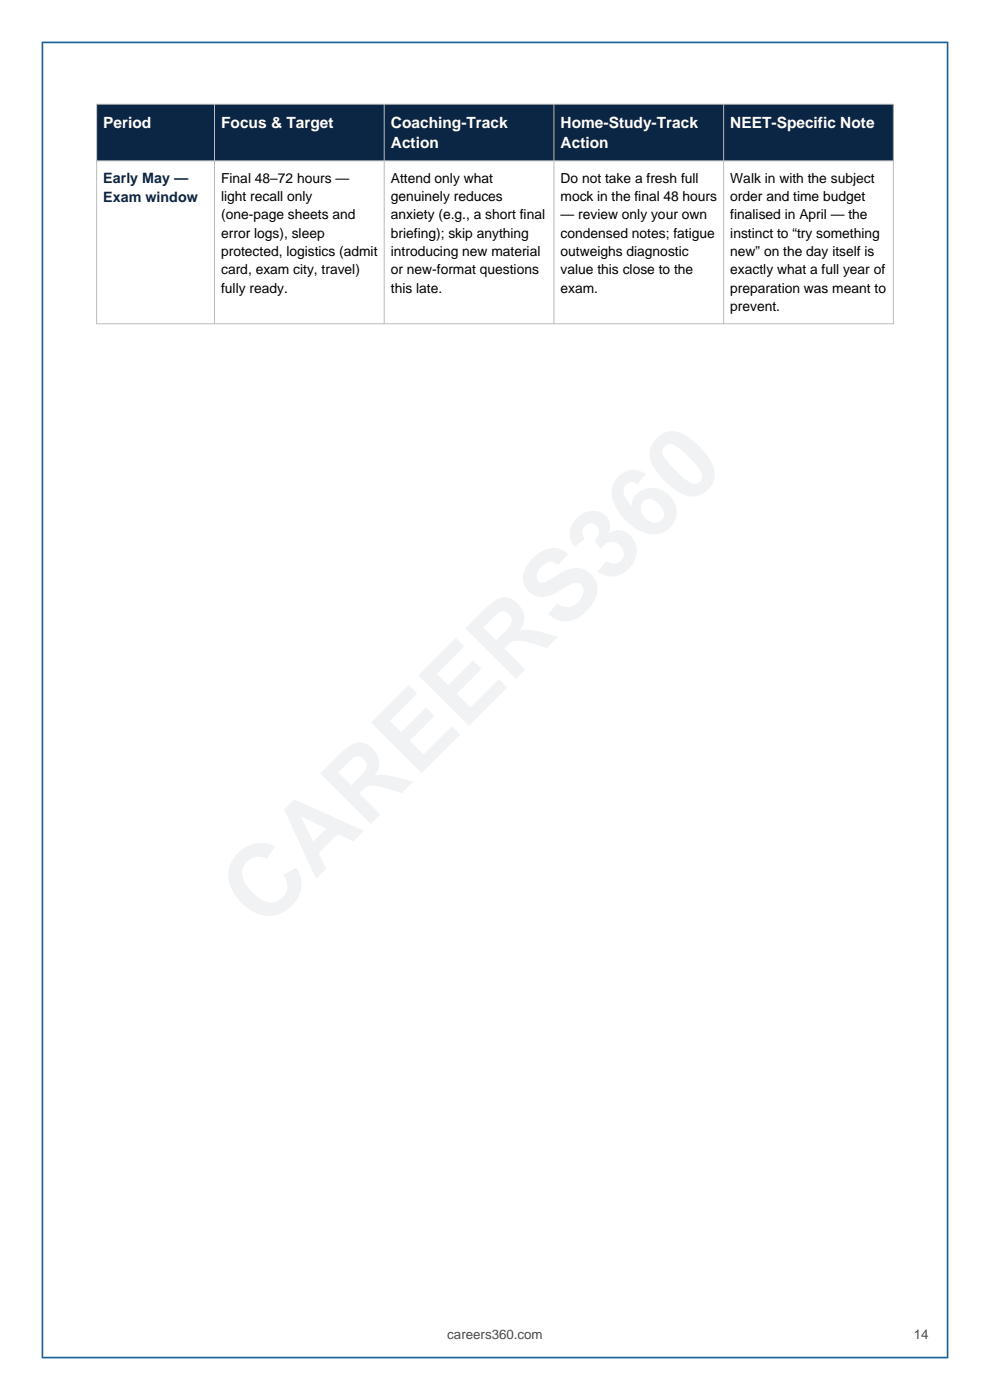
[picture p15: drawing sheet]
<svg xmlns="http://www.w3.org/2000/svg" width="210mm" height="297mm" viewBox="0 0 210 297" stroke-linecap="round" stroke-linejoin="round" font-family="sans-serif">
<defs><g id="words">
<g font-size="3.3" fill="#fff">
<text x="21.9" y="27.2">Period</text>
<text x="46.9" y="27.2">Focus &amp; Target</text>
<text x="82.9" y="27.2">Coaching-Track</text>
<text x="118.9" y="27.2">Home-Study-Track</text>
<text x="154.9" y="27.2">NEET-Specific Note</text>
<text x="82.9" y="31.4">Action</text>
<text x="118.9" y="31.4">Action</text>
</g>
<g font-size="3" fill="#0b2545">
<text x="21.9" y="38.9">Early May —</text>
<text x="21.9" y="42.8">Exam window</text>
</g>
<g font-size="2.9">
<text x="46.9" y="38.8">Final 48–72 hours —</text>
<text x="82.9" y="38.8">Attend only what</text>
<text x="118.9" y="38.8">Do not take a fresh full</text>
<text x="154.9" y="38.8">Walk in with the subject</text>
<text x="46.9" y="42.7">light recall only</text>
<text x="46.9" y="46.6">(one-page sheets and</text>
<text x="82.9" y="42.7">genuinely reduces</text>
<text x="82.9" y="46.6">anxiety (e.g., a short final</text>
<text x="118.9" y="42.7">mock in the final 48 hours</text>
<text x="118.9" y="46.6">— review only your own</text>
<text x="154.9" y="42.7">order and time budget</text>
<text x="154.9" y="46.6">finalised in April — the</text>
<text x="46.9" y="50.4">error logs), sleep</text>
<text x="82.9" y="50.4">briefing); skip anything</text>
<text x="118.9" y="50.4">condensed notes; fatigue</text>
<text x="154.9" y="50.4">instinct to “try something</text>
<text x="46.9" y="54.3">protected, logistics (admit</text>
<text x="46.9" y="58.2">card, exam city, travel)</text>
<text x="82.9" y="54.3">introducing new material</text>
<text x="82.9" y="58.2">or new-format questions</text>
<text x="118.9" y="54.3">outweighs diagnostic</text>
<text x="118.9" y="58.2">value this close to the</text>
<text x="154.9" y="54.3">new” on the day itself is</text>
<text x="154.9" y="58.2">exactly what a full year of</text>
<text x="46.9" y="62.1">fully ready.</text>
<text x="82.9" y="62.1">this late.</text>
<text x="118.9" y="62.1">exam.</text>
<text x="154.9" y="62.1">preparation was meant to</text>
<text x="154.9" y="66">prevent.</text>
</g>
<g font-size="2.8" fill="#4a4a4a">
<text x="94.9" y="284">careers360.com</text>
<text x="193.9" y="284">14</text>
</g>
</g></defs>
<path d="M9 9h192v279h-192z" fill="none" stroke="#1e6091" stroke-width=".35"/>
<path d="M20.5 22.1h169v12h-169z" fill-rule="evenodd" fill="#0b2545"/>
<path d="M20.5 34.1h169v34.6h-169z" fill-rule="evenodd" fill="#fff"/>
<path d="M20.5 22.1h169v46.6h-169zM20.5 34.1h169M45.5 22.1v46.6M81.5 22.1v46.6M117.5 22.1v46.6M153.5 22.1v46.6" fill="none" stroke="#bbb" stroke-width=".21"/>
<use href="#words"/>
</svg>
